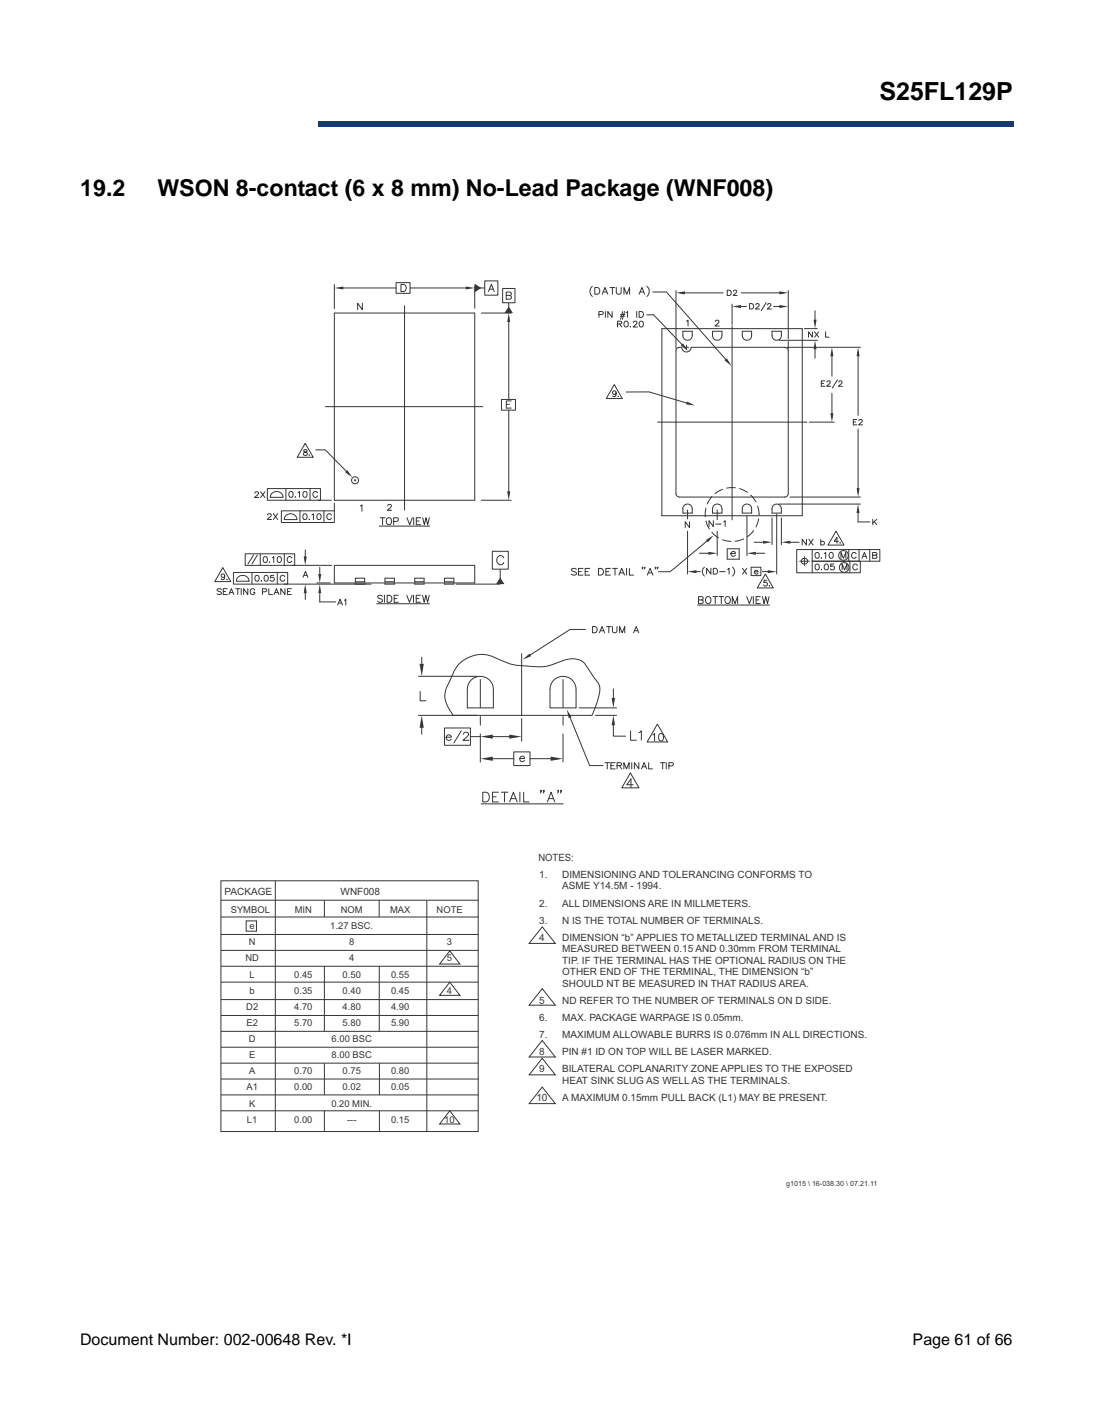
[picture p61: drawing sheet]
<svg xmlns="http://www.w3.org/2000/svg" width="210mm" height="271mm" viewBox="0 0 210 271" stroke-linecap="round" stroke-linejoin="round" font-family="sans-serif">
<defs><g id="words">
<text font-size="4.8" x="168.5" y="19.2">S25FL129P</text>
<g font-size="4.4">
<text x="15.4" y="37.6">19.2</text>
<text x="30.1" y="37.6">WSON 8-contact (6 x 8 mm) No-Lead Package (WNF008)</text>
</g>
<g font-size="3.1">
<text x="15.3" y="257.6">Document Number: 002-00648 Rev. *I</text>
<text x="174.8" y="257.6">Page 61 of 66</text>
</g>
<g font-size="1.9" fill="#373535">
<text x="103.1" y="165">NOTES:</text>
<text x="43" y="171.5">PACKAGE</text>
<text x="65.2" y="171.5">WNF008</text>
<text x="103.3" y="168.2">1.</text>
<text x="103.3" y="173.7">2.</text>
<text x="107.7" y="168.2">DIMENSIONING AND TOLERANCING CONFORMS TO</text>
<text x="107.7" y="170.4">ASME Y14.5M - 1994.</text>
<text x="107.7" y="173.7">ALL DIMENSIONS ARE IN MILLMETERS.</text>
<text x="103.3" y="177">3.</text>
<text x="107.7" y="177">N IS THE TOTAL NUMBER OF TERMINALS.</text>
<text x="103.3" y="180.3">4</text>
<text x="107.7" y="180.3">DIMENSION “b” APPLIES TO METALLIZED TERMINAL AND IS</text>
<text x="107.7" y="182.5">MEASURED BETWEEN 0.15 AND 0.30mm FROM TERMINAL</text>
<text x="107.7" y="184.7">TIP. IF THE TERMINAL HAS THE OPTIONAL RADIUS ON THE</text>
<text x="107.7" y="186.9">OTHER END OF THE TERMINAL, THE DIMENSION “b”</text>
<text x="107.7" y="189">SHOULD NT BE MEASURED IN THAT RADIUS AREA.</text>
<text x="103.3" y="192.3">5</text>
<text x="103.3" y="195.6">6.</text>
<text x="107.7" y="192.3">ND REFER TO THE NUMBER OF TERMINALS ON D SIDE.</text>
<text x="107.7" y="195.6">MAX. PACKAGE WARPAGE IS 0.05mm.</text>
<text x="103.3" y="198.9">7.</text>
<text x="103.3" y="202.2">8</text>
<text x="107.7" y="198.9">MAXIMUM ALLOWABLE BURRS IS 0.076mm IN ALL DIRECTIONS.</text>
<text x="107.7" y="202.2">PIN #1 ID ON TOP WILL BE LASER MARKED.</text>
<text x="103.3" y="205.5">9</text>
<text x="107.7" y="205.5">BILATERAL COPLANARITY ZONE APPLIES TO THE EXPOSED</text>
<text x="107.7" y="207.7">HEAT SINK SLUG AS WELL AS THE TERMINALS.</text>
<text x="102.8" y="210.9">10</text>
<text x="107.7" y="210.9">A MAXIMUM 0.15mm PULL BACK (L1) MAY BE PRESENT.</text>
</g>
<g font-size="1.8" fill="#373535">
<text x="44.2" y="174.9">SYMBOL</text>
<text x="47.8" y="178">e</text>
<text x="56.5" y="174.9">MIN</text>
<text x="63.3" y="178">1.27 BSC.</text>
<text x="65.3" y="174.9">NOM</text>
<text x="74.7" y="174.9">MAX</text>
<text x="83.6" y="174.9">NOTE</text>
<text x="47" y="184.2">ND</text>
<text x="47.7" y="181.1">N</text>
<text x="66.9" y="181.1">8</text>
<text x="66.9" y="184.2">4</text>
<text x="85.6" y="181.1">3</text>
<text x="85.6" y="184.2">5</text>
<text x="47.8" y="187.3">L</text>
<text x="47.8" y="190.4">b</text>
<text x="56.4" y="187.3">0.45</text>
<text x="56.4" y="190.4">0.35</text>
<text x="65.6" y="187.3">0.50</text>
<text x="65.6" y="190.4">0.40</text>
<text x="74.9" y="187.3">0.55</text>
<text x="74.9" y="190.4">0.45</text>
<text x="85.6" y="190.4">4</text>
<text x="47.2" y="193.5">D2</text>
<text x="47.2" y="196.6">E2</text>
<text x="56.4" y="193.5">4.70</text>
<text x="56.4" y="196.6">5.70</text>
<text x="65.6" y="193.5">4.80</text>
<text x="65.6" y="196.6">5.80</text>
<text x="74.9" y="193.5">4.90</text>
<text x="74.9" y="196.6">5.90</text>
<text x="47.7" y="199.7">D</text>
<text x="47.7" y="202.8">E</text>
<text x="63.5" y="199.7">6.00 BSC</text>
<text x="63.5" y="202.8">8.00 BSC</text>
<text x="47.2" y="208.9">A1</text>
<text x="47.7" y="205.8">A</text>
<text x="56.4" y="205.8">0.70</text>
<text x="56.4" y="208.9">0.00</text>
<text x="65.6" y="205.8">0.75</text>
<text x="65.6" y="208.9">0.02</text>
<text x="74.9" y="205.8">0.80</text>
<text x="74.9" y="208.9">0.05</text>
<text x="47.3" y="215.1">L1</text>
<text x="47.7" y="212">K</text>
<text x="56.4" y="215.1">0.00</text>
<text x="63.5" y="212">0.20 MIN.</text>
<text x="66.5" y="215.1">---</text>
<text x="74.9" y="215.1">0.15</text>
<text x="85.1" y="215.1">10</text>
</g>
<text font-size="1.4" fill="#373535" x="150.6" y="227.2">g1015 \ 16-038.30 \ 07.21.11</text>
</g></defs>
<path d="M61 23.3h133.1v.9h-133.1z" fill="#163b71"/>
<path d="M60.9 24.2h133.2M61 23.3h133.1" fill="none" stroke="#163b71" stroke-width=".19"/>
<path d="M60.9 23.3h.1v.9h-.1z" fill="#163b71"/>
<g fill="#fff">
<path d="M15.5 8.2h45.3v17.6h-45.3z"/>
<path d="M30.8 43.6h147.8v197.1h-147.8z"/>
</g>
<g fill="none" stroke="#373535" stroke-width=".19">
<path d="M94.3 105.6h3.1v3.5h-3.1zM96.5 106.9a.75 .75 0 0 0-1-.4 .75 .75 0 0 0-.3 1 .7 .7 0 0 0 .5 .7 .7 .7 0 0 0 .8-.4M42.3 168.8h49.3v48h-49.3zM42.3 172.5h49.3M42.3 175.7h49.3M42.3 179.1h49.3M47.2 176.5h1.9v1.9h-1.9zM52.7 168.8v48M62.1 172.5v3.2M72.6 172.5v3.2M81.8 172.5v44.3M103.9 177.6l2.5 3.2h-5z"/>
<path d="M42.3 182.1h49.3M42.3 185.1h49.3M42.3 188.2h49.3M42.3 191.5h49.3M42.3 194.6h49.3M42.3 197.6h49.3M62.1 185.1v12.5M72.6 185.1v12.5M86.2 188.2l1.9 2.5h-3.9zM86.2 182.2l1.9 2.5h-3.9zM103.9 199.4l2.5 3.1h-5zM103.9 189.4l2.5 3.2h-5z"/>
<path d="M42.3 200.7h49.3M42.3 203.7h49.3M42.3 206.8h49.3M42.3 209.8h49.3M42.3 212.8h49.3M86.2 212.8l1.9 2.6h-3.9zM103.9 208.3l2.5 3.2h-5zM103.9 202.8l2.5 3.2h-5z"/>
</g>
<path d="M95.8 110.7l.8 1.2h-1.6z" fill="#373535"/>
<g fill="none" stroke="#373535" stroke-width=".19">
<path d="M64 60v35.9M77.5 58.6v39.1M90.9 60v35.9M92.2 60h5.7M51.2 93.6h10.2v2.3h-10.2zM52 94.6a1.25 1.25 0 0 1 1.3-.4 1.25 1.25 0 0 1 .9 1.1h-2.4zM53.9 97.9h10.1v2.2h-10.1zM54.7 98.9a1.25 1.25 0 0 1 1.3-.4 1.25 1.25 0 0 1 .9 1.1h-2.5zM54.8 93.6v2.3M55.5 94.2a.55 .55 0 0 1 .7 .4 .55 .55 0 0 1-.4 .7h-.1a.66 .66 0 0 1-.2-1.1zM56.6 95.2h.1M57.1 94.4l.3-.2v1.1"/>
<path d="M57.4 97.9v2.2M58.2 98.5a.52 .52 0 0 1 .6 .5 .52 .52 0 0 1-.6 .5l-.2-.4zM58.2 94.2a.55 .55 0 0 1 .7 .4 .55 .55 0 0 1-.4 .7h-.1a.66 .66 0 0 1-.2-1.1zM59.2 99.4l.1 .1M59.4 93.6v2.3M59.8 98.6l.2-.2v1.2M60.8 94.4a.49 .49 0 0 0-.7 0 .49 .49 0 0 0 0 .7 .49 .49 0 0 0 .7-.1M60.9 98.5a.52 .52 0 0 1 .6 .5 .52 .52 0 0 1-.6 .5l-.2-.4zM62 97.9v2.2M63.5 98.7a.5 .5 0 0 0-.7-.1 .5 .5 0 0 0-.1 .7 .5 .5 0 0 0 .7 .1l.1-.1M92.2 95.9h5.7M42.4 113l-.3-.2-.4 .1-.1 .3 .7 .2 .1 .4-.3 .1-.5-.1"/>
<path d="M42.7 108.8l1.5 2.6h-3.1zM42.8 113.3h.4M43 110.3a.34 .34 0 0 1-.4 .3 .34 .34 0 0 1-.2-.5 .34 .34 0 0 1 .6 0v.2a.52 .52 0 0 1-.4 .8l-.2-.2M43.5 111h.1M43.5 112.8h-.7v1.1h.7M43.9 113.9l.4-1.1 .5 1.1M44 113.5h.6M44.7 109.7h10.4v2.2h-10.4zM45.1 112.8h.9M45.5 110.7a1.25 1.25 0 0 1 1.3-.4 1.25 1.25 0 0 1 .9 1.1h-2.4zM45.5 112.8v1.1M46.2 112.8v1.1"/>
<path d="M47 106.1h9.4v2.2h-9.4zM47.5 112.8v1.1l-.8-1.1v1.1M48.3 109.7v2.2M48.6 106.4l-1.1 1.6M48.8 113.1l-.2-.2a.52 .52 0 0 0-.7 .5 .52 .52 0 0 0 .9 .4v-.3h-.3M49 110.3a.52 .52 0 0 1 .7 .5 .52 .52 0 0 1-.7 .5l-.2-.4zM49.3 106.4l-1.1 1.6M49.9 106.1v2.2M50.1 111.3h.1M50.3 113.4l.7-.1v-.4l-.7-.1v1.1M50.6 106.7a.52 .52 0 0 1 .6 .5 .52 .52 0 0 1-.6 .5l-.2-.4zM50.7 110.3a.52 .52 0 0 1 .7 .5 .52 .52 0 0 1-.7 .5l-.1-.4z"/>
<path d="M51.5 112.8v1.1h.7M51.6 107.7h.1M52.2 106.9l.2-.2v1.1M52.4 110.2h-.5l-.1 .5 .5-.1 .2 .2-.1 .5-.2 .1-.5-.3M52.5 113.9l.5-1.1 .4 1.1M52.7 113.5h.5M53.1 109.7v2.2M53.3 106.7a.52 .52 0 0 1 .6 .5 .52 .52 0 0 1-.6 .5l-.2-.4zM54.5 111.9h16.6M54.5 106.1v2.2M54.5 110.5a.54 .54 0 0 0-.9 .1 .54 .54 0 0 0 .5 .8l.4-.3M54.6 112.8v1.1l-.8-1.1v1.1"/>
<path d="M55 113.3h.5M55.8 112.8h-.8v1.1h.8M55.9 106.9a.53 .53 0 0 0-.9 .1 .53 .53 0 0 0 .4 .8l.3-.1 .2-.2M56 108.3h7.5M58.5 105.4v2.1M60.7 111.7h2.6"/>
</g>
<path d="M58.2 106.6h.6l-.3 1.7z" fill="#373535"/>
<g fill="none" stroke="#373535" stroke-width=".19">
<path d="M48.8 94.5l.3-.3 .3 .1 .1 .1-.2 .4-.5 .5h.8M49.9 94.2l.8 1.1M50.7 94.2l-.8 1.1M51.2 98.7l.3-.3 .5 .2-.2 .4-.6 .5h.8M52.4 98.4l.8 1.1M53.2 98.4l-.8 1.1M64 95.9h26.9M72.8 99.2h.9M73.3 99.2v1.3M74.1 99.4l.1-.1a.65 .65 0 0 1 .9 .5 .65 .65 0 0 1-.7 .7 .79 .79 0 0 1-.3-1.1zM75.4 99.9l.8-.1 .1-.4-.3-.2h-.6v1.3M78 99.2l.5 1.3 .5-1.3"/>
<path d="M79.2 99.2v1.3M79.7 99.8h.6M80.6 99.2h-.9v1.3h.9M81 99.2l.3 1.3 .3-1.3 .3 1.3 .3-1.3M58 110.6l.5-1.1 .5 1.1M58.2 110.2h.6M61.2 108.7v1.3M64 108.3h26.9M64 111.7h26.9M68.1 110.8h1.8M68.1 111.5h1.8M68.1 111.9h1.8"/>
<path d="M72.1 115.7h10.2M72.6 100.8h9.7M73.2 114.3l-.3-.2-.6 .2 .2 .3 .7 .3-.1 .4-.4 .1-.4-.2M73.6 114.1v1.3M74.2 114.1h.4a.71 .71 0 0 1 .5 .6 .71 .71 0 0 1-.5 .7h-.4zM75.5 114.7h.5M76.3 114.1h-.8v1.3h.8M77.9 114.1l.5 1.3 .5-1.3M79.2 114.1v1.3M79.7 114.7h.5M80.5 114.1h-.8v1.3h.8M80.9 114.1l.3 1.3 .4-1.3 .3 1.3 .3-1.3"/>
</g>
<path d="M61 110h.5l-.3 1.7z" fill="#373535"/>
<path d="M61.2 113.6v1.7M64 108.3v3.4M64.7 115.9l.4-1.1 .5 1.1M64.8 115.6h.6M66 115l.2-.2v1.1M68.1 110.8v.7M68.1 111.7v.2" fill="none" stroke="#373535" stroke-width=".19"/>
<path d="M61.2 111.9l.3 1.7h-.5z" fill="#373535"/>
<g fill="none" stroke="#373535" stroke-width=".19">
<path d="M64 54.5v4.6M64 60h26.9M64.9 55.2h11M69.4 58.1v1.3l-.9-1.3v1.3M78.5 55.2h11.6M62.3 77.9h30.2M58.2 86.2v.3l.7 .4-.1 .3-.4 .1-.3-.2 .1-.3 .6-.3v-.3zM58.5 85l1.5 2.6h-3.1zM59.2 87.2h.1M60.9 95.9h2.6M64 96.4v1.5M67.8 92h.4"/>
<path d="M68 91.9v.3M69 97l.3-.3v1.3M69.9 110.8v.7M69.9 111.7v.2M73.7 111.7v.2h1.9v-.2M73.7 110.8h1.9v.7h-1.9zM79.4 110.8h1.8v.7h-1.8zM79.4 111.7v.2h1.8v-.2M85.1 110.8h1.8v.7h-1.8zM85.1 111.7v.2h1.8v-.2M90.9 108.3v3.4M95.8 109.1v2.8h-8.4"/>
<circle cx="68" cy="92" r=".67"/>
</g>
<path d="M64 55.2l1.8-.3v.6z" fill="#373535"/>
<path d="M75.9 54.2h2.6v2h-2.6zM76.8 54.5h.5a.72 .72 0 0 1 .5 .7 .72 .72 0 0 1-.5 .7h-.5z" fill="none" stroke="#373535" stroke-width=".19"/>
<path d="M90.9 54.4l1.3 .8-1.3 .8z" fill="#373535"/>
<path d="M90.9 55.2h2M92.9 53.8h2.5v2.8h-2.5zM93.5 55.9l.6-1.4 .6 1.4M93.7 55.4h.8" fill="none" stroke="#373535" stroke-width=".19"/>
<path d="M89.2 54.9l1.7 .3-1.7 .3z" fill="#373535"/>
<path d="M90.9 54.7v4.4M97.5 78.6v16.4" fill="none" stroke="#373535" stroke-width=".19"/>
<path d="M97.2 94.1h.5l-.2 1.8z" fill="#373535"/>
<path d="M96.1 76.5h2.6v2.1h-2.6zM97 77.5h.6M97.5 60.8v15.7M97.9 76.8h-.9v1.4h.9" fill="none" stroke="#373535" stroke-width=".19"/>
<g fill="#373535">
<path d="M97.5 60l.2 1.7h-.5z"/>
<path d="M97.5 58.8l.8 1.2h-1.7z"/>
</g>
<path d="M96.3 55.3h2.3v2.7h-2.3zM97.5 58v2M97.6 56.6l.3 .1v.5l-.9 .1v-1.3l.9 .1 .1 .3-.2 .2h-.8" fill="none" stroke="#373535" stroke-width=".19"/>
<path d="M66.1 90.5l.4-.4 1 1.4z" fill="#373535"/>
<path d="M60.5 86.2h1.8l4.6 4.7M61.2 115.3h3.1" fill="none" stroke="#373535" stroke-width=".19"/>
<path d="M58.5 111.9l.3 1.7h-.6z" fill="#373535"/>
<g fill="none" stroke="#373535" stroke-width=".19">
<path d="M126.8 63v35.8h26.9v-35.8M129.5 67.2v27.4M140.2 62.4v37.2M151 67.2v27.4M159.4 75.4v4.6M164.4 67.4v12.2M74.3 96.9l.2-.2h.4l.1 .2-.2 .3-.6 .6h.8M149.2 96.6h15.6M151.3 95.2h13.5M155 80.9h4.8M58.5 112.8v2.1M110.4 109.1a.63 .63 0 0 0-1 0l.2 .3 .7 .2 .1 .2v.2l-.3 .2-.6-.2"/>
<path d="M110.8 109.5h.5M111.7 108.9h-.9v1.3h.9M112.1 109.5h.5M113 108.9h-.9v1.3h.9M114.6 108.9h.5a.66 .66 0 0 1 .5 .7 .66 .66 0 0 1-.5 .6h-.5zM116.1 109.5h.5M116.9 108.9h-.8v1.3h.8M117.3 108.9h1M117.8 108.9v1.3M118.5 110.2l.6-1.3 .5 1.3M118.8 109.8h.6M120 108.9v1.3"/>
<path d="M120.6 108.9v1.3h.8M123.1 108.7h-.1h.1l-.1 .3M123.5 108.7h-.1h.1l-.1 .3M124 110.2l.5-1.3 .6 1.3M124.2 109.8h.7M125.6 108.7h-.1h.1l-.1 .3M126 108.7h-.1h.1l-.1 .3M133.6 115.9h13.8M134.4 114.9l.2 .2v.4l-.8 .2v-1.4l.8 .1 .1 .3-.1 .2h-.8M134.9 108.7a1.07 1.07 0 0 0 0 1.7M135.3 114.5l.1-.1a.65 .65 0 0 1 .8 .5 .65 .65 0 0 1-.7 .8 .79 .79 0 0 1-.2-1.2zM136.2 108.9v1.1l-.9-1.1v1.1"/>
<path d="M136.6 114.3h.9M136.6 108.9h.4a.58 .58 0 0 1 .4 .6 .58 .58 0 0 1-.4 .5h-.4zM137 114.3v1.4M137.7 114.3h.9M137.8 109.5h1.1M138.2 114.3v1.4M139 114.5l.1-.1a.65 .65 0 0 1 .8 .5 .65 .65 0 0 1-.7 .8 .8 .8 0 0 1-.2-1.2zM139.3 105.2h2.3M139.3 107.1h2.3M139.4 109.1l.2-.2v1.1M140.3 115.7v-1.4l.5 1.4 .5-1.4v1.4M140.3 108.7l.1 .1a1.08 1.08 0 0 1-.1 1.6"/>
<path d="M142.2 108.9l.8 1.1M143 114.3l.5 1.4 .5-1.4M143 108.9l-.8 1.1M144.3 114.3v1.4M144.5 109.6h.7a.38 .38 0 0 0-.5-.3 .38 .38 0 0 0-.2 .6 .38 .38 0 0 0 .6 .1l.1-.2M144.8 114.9h.5M145.6 114.3h-.8v1.4h.8M146 114.3l.4 1.4 .3-1.4 .3 1.4 .3-1.4M146.6 110l1.5 2.7h-3.1zM146.9 111.2h-.5l-.1 .5a.4 .4 0 0 1 .6-.1 .4 .4 0 0 1-.1 .6 .4 .4 0 0 1-.5-.1M147.4 112.2h.1M153.2 107.5h1.8"/>
<path d="M154.1 106.7v1.7M155.6 105.3v2.2h9.2v2.3h-12.2v-4.5h15.9v2.2h-12.9v2.3M156.3 108.1a.55 .55 0 0 1 .7 .4 .55 .55 0 0 1-.4 .7h-.1a.66 .66 0 0 1-.2-1.1zM156.3 105.9a.55 .55 0 0 1 .7 .4 .55 .55 0 0 1-.4 .7l-.3-.1-.2-.4zM157.3 109.1h.1M157.3 106.9h.1M157.9 106.1l.3-.2v1.1M158 108.1a.55 .55 0 0 1 .7 .4 .55 .55 0 0 1-.4 .7h-.1a.66 .66 0 0 1-.2-1.1zM159 105.9a.55 .55 0 0 1 .7 .4 .55 .55 0 0 1-.4 .7l-.3-.1-.2-.4zM159.7 108.1h-.6v.5a.43 .43 0 0 1 .6-.1 .43 .43 0 0 1 0 .7 .43 .43 0 0 1-.7-.2M161.1 107v-1.1l.4 1.1 .5-1.1v1.1M161.3 109.2v-1.1l.5 1.1 .4-1.1v1.1"/>
<path d="M162.6 105.3v2.2M162.8 107.5v2.3M164 106.1a.52 .52 0 0 0-.8-.1 .52 .52 0 0 0 0 .8l.5 .2 .3-.3M164.2 108.4a.44 .44 0 0 0-.4-.3 .44 .44 0 0 0-.4 .3v.5l.2 .2 .2 .1 .4-.3M164.5 105.3v2.2M165.1 107l.5-1.1 .4 1.1M165.3 106.6h.6M166.6 105.3v2.2M167.7 106.4l.3 .2-.1 .3-.7 .1v-1.1h.5l.3 .2-.1 .2-.7 .1"/>
<circle cx="154.1" cy="107.5" r=".59"/>
<circle cx="161.6" cy="106.4" r=".93"/>
<circle cx="161.7" cy="108.7" r=".93"/>
</g>
<path d="M131.7 109.5l1.7-.3v.6z" fill="#373535"/>
<path d="M131.7 97.7v1.7M132.1 100v1.1l-.9-1.1v1.1M136.6 99.8v1.1l-.8-1.1v1.1M137.4 97.7v1.9M138.6 100l.3-.2v1.1M132.6 109.5h1.6M134 106h1.7M137.1 100.4h1M139.3 105.2v1.9M140 106.1h.9a.46 .46 0 0 0-.7-.3 .46 .46 0 0 0-.2 .6 .46 .46 0 0 0 .7 .1l.2-.1" fill="none" stroke="#373535" stroke-width=".19"/>
<g fill="#373535">
<path d="M135.7 105.7l1.7 .3-1.7 .3z"/>
<path d="M149.7 103.9l1.7-.3v.6z"/>
</g>
<path d="M141.6 105.2v1.9M143.9 108.7h1.8v1.6h-1.8zM146 109.5h1.9" fill="none" stroke="#373535" stroke-width=".19"/>
<path d="M147.1 109.2l1.7 .3-1.7 .3z" fill="#373535"/>
<path d="M147.9 99.2v5.2M148.8 98.5v11.5M149.7 99.2v5.2M144.5 103.9h1.7" fill="none" stroke="#373535" stroke-width=".19"/>
<path d="M146.2 103.6l1.7 .3-1.7 .3z" fill="#373535"/>
<path d="M143.1 98.8v7.7M144.8 106h1.7" fill="none" stroke="#373535" stroke-width=".19"/>
<path d="M143.1 106l1.7-.3v.6z" fill="#373535"/>
<g fill="none" stroke="#373535" stroke-width=".19">
<path d="M126 80.9h28.6M129.5 94.6l.1 .4 .5 .2h20.2l.6-.2 .1-.4M131 96.9a.89 .89 0 0 1 1-.3 .89 .89 0 0 1 .6 .9v.8h-1.8v-1.1zM136.7 96.9a.9 .9 0 0 1 1-.3 .9 .9 0 0 1 .6 .9v.8h-1.8v-1.1zM142.4 96.9a.89 .89 0 0 1 1-.3 .89 .89 0 0 1 .6 .9v.8h-1.8v-1.1zM148.1 96.9a.89 .89 0 0 1 1-.3 .89 .89 0 0 1 .6 .9v.8h-1.8v-1.1zM164.4 82.2v12.2M167.2 99.5v1M167.5 100l.4 .5M167.9 99.5l-.7 .7M151.4 103.9h1.7M154.5 103.3v1.1l-.8-1.1v1.1"/>
<path d="M154.9 103.3l.9 1.1M155.8 103.3l-.9 1.1M157.2 103.8l.5-.1 .2 .4-.3 .3-.4-.1M157.2 103.3v1.1M160.1 101.8l1.6 2.6h-3.1zM160.6 103.7h-.8l.5-.7v1.1M160.9 104h.1"/>
</g>
<g fill="#373535">
<path d="M164.1 93.5h.5l-.2 1.7z"/>
<path d="M164.4 96.6l.2 1.7h-.5z"/>
</g>
<path d="M164.4 98.3v1.7" fill="none" stroke="#373535" stroke-width=".19"/>
<path d="M159.1 79.2h.5l-.2 1.7z" fill="#373535"/>
<g fill="none" stroke="#373535" stroke-width=".19">
<path d="M113.5 54.8a1.25 1.25 0 0 0 0 2M113.9 55.1h.5a.67 .67 0 0 1 .5 .6 .67 .67 0 0 1-.5 .7h-.5zM115.3 56.4l.6-1.3 .5 1.3M115.6 55.9h.6M116 59.7v1.1M116.8 55.1h1M117.2 59.7v1.1l-.8-1.1v1.1M117.3 55.1v1.3M118 55.1v.9a.48 .48 0 0 0 .5 .4 .48 .48 0 0 0 .5-.4v-.9M119.3 59.7l-.4 1.5M119.5 56.4v-1.3l.6 1.3 .5-1.3v1.3M119.6 59.7l-.4 1.5"/>
<path d="M119.9 59.9l.3-.2v1.1M122 59.7v1.1M122.4 56.4l.6-1.3 .5 1.3M122.4 59.7h.4a.58 .58 0 0 1 .5 .6 .58 .58 0 0 1-.5 .5h-.4zM122.6 55.9h.7M123.9 54.8a1.24 1.24 0 0 1 0 2M114.7 60.3l.7-.1 .2-.3-.3-.2h-.6v1.1M117.7 73.7l1.5 2.7h-3.1zM118 75.3a.35 .35 0 0 1-.5 .2 .35 .35 0 0 1-.1-.5 .35 .35 0 0 1 .6 0v.3a.52 .52 0 0 1-.4 .7l-.2-.2M118.3 62.1l.7-.1 .1-.2-.3-.3h-.5v1.2M118.4 75.9l.1 .1M118.7 62.1l.4 .6"/>
<path d="M118.8 60.6h.8M118.9 60.3h.8M119.7 61.6a.52 .52 0 0 1 .6 .5 .52 .52 0 0 1-.6 .5l-.2-.4zM120.7 62.6h.1M121.3 61.8l.2-.3h.3l.2 .3-.2 .3-.5 .6h.8M122.6 61.6a.55 .55 0 0 1 .7 .4 .55 .55 0 0 1-.4 .7h-.1a.66 .66 0 0 1-.2-1.1zM126.8 63h26.9M156.3 66.5h8.5M157.3 73.5h.5M158 73h-.7v1h.7M158.4 73.2l.1-.2h.3l.2 .3-.7 .7h.8M160.4 72.8l-1 1.5"/>
<path d="M160.7 73.2l.1-.2h.3l.2 .3-.7 .7h.8M163.4 80.9h.5M164.1 80.4h-.7v1h.7M164.5 80.6l.2-.2 .5 .2-.7 .8h.7"/>
</g>
<path d="M140.2 58.7l1.7-.3v.6z" fill="#373535"/>
<path d="M129.5 55.7v11.1M130.3 56.1h8.2M139.3 55.6h.4a.53 .53 0 0 1 .4 .5 .53 .53 0 0 1-.4 .5h-.4zM140.5 55.8l.1-.1 .3-.1 .2 .3-.7 .7h.8M131.1 66.5h.8M131.5 66.1v.9M131.5 61.6l.3-.3v1.1M132.6 63.5h-1.8v.8a.89 .89 0 0 0 .9 .9 .89 .89 0 0 0 .9-.9M150.3 66.5h-17.9a.89 .89 0 0 1-.9 .9 .89 .89 0 0 1-.9-.9 .81 .81 0 0 0-1.1 .7" fill="none" stroke="#373535" stroke-width=".19"/>
<path d="M129.5 56.1l1.7-.3v.6z" fill="#373535"/>
<path d="M140.2 58.3v3.9M132.6 63.5v.8M136.5 63.5h1.8v.8a.9 .9 0 0 1-.9 .9 .9 .9 0 0 1-.9-.9zM137 61.6l.1-.2 .4-.1 .2 .4-.8 .8h.9M151 65.4v1.4" fill="none" stroke="#373535" stroke-width=".19"/>
<path d="M156.1 65.2l.3 1.7h-.6z" fill="#373535"/>
<g fill="none" stroke="#373535" stroke-width=".19">
<path d="M141.1 58.7h1.9M142 56.1h8.1M143.6 58.2h.4a.55 .55 0 0 1 .4 .5 .55 .55 0 0 1-.4 .5h-.4zM144.8 58.4l.1-.2h.3l.2 .3-.7 .7h.8M146.8 58l-1 1.5M147 58.4l.2-.2h.3l.2 .2-.7 .8h.7M148.2 58.7h1.9M142.2 63.5h1.8v.8a.89 .89 0 0 1-.9 .9 .89 .89 0 0 1-.9-.9zM147.9 63.5h1.8v.8a.89 .89 0 0 1-.9 .9 .89 .89 0 0 1-.9-.9zM149.2 65.2h7.4M150.3 66.5l.6 .3 .1 .4M150.8 66.5h5.1"/>
<path d="M156.1 66.9v1.7"/>
</g>
<path d="M149.3 58.4l1.7 .3-1.7 .3z" fill="#373535"/>
<path d="M151 55.7v9.2" fill="none" stroke="#373535" stroke-width=".19"/>
<path d="M149.3 55.8l1.7 .3-1.7 .3z" fill="#373535"/>
<path d="M156.1 59.5v1.8M154.1 63h2.5" fill="none" stroke="#373535" stroke-width=".19"/>
<path d="M155.8 61.3h.6l-.3 1.7z" fill="#373535"/>
<path d="M155.6 63.6v1l-.7-1v1M156 63.6l.8 1M156.8 63.6l-.8 1M158.1 63.6v1h.7M159.4 67.4v4.7" fill="none" stroke="#373535" stroke-width=".19"/>
<g fill="#373535">
<path d="M159.4 66.5l.2 1.8h-.5z"/>
<path d="M164.4 66.5l.2 1.8h-.5z"/>
<path d="M130.4 66.2l.4-.4 1 1.5z"/>
</g>
<path d="M123.9 60.3h1.3l6 6.3" fill="none" stroke="#373535" stroke-width=".19"/>
<path d="M138.8 69l.4-.3 .9 1.4z" fill="#373535"/>
<path d="M125 55.9h2.7l11.9 13.6M164.4 100h2.2" fill="none" stroke="#373535" stroke-width=".19"/>
<path d="M131.6 76.9l1.5 .8-1.7-.2z" fill="#373535"/>
<g fill="none" stroke="#373535" stroke-width=".19">
<path d="M119.9 75.1h4.4l8 2.4M135.2 97.3l-.1 1.7M135.2 99.8l.7 1.5M136.4 95.2l-.9 1.4M138.4 93.8l-1.4 .8M140.8 93.5h-1.6M141.7 93.6l1.5 .7M143.8 94.9l1 1.3M145.1 97l.3 1.6M145.3 99.4l-.5 1.6M136.4 102l1.3 1M138.4 103.4l1.6 .3"/>
<path d="M142.4 103.3l-1.6 .4M144.4 101.7l-1.2 1.1"/>
</g>
<path d="M135.2 103.5l1.5-.9-1.1 1.3z" fill="#373535"/>
<path d="M131.7 101.8v8.2M136.1 103.1l-7.8 6.4h-2.2M137.4 101.8v4.7" fill="none" stroke="#373535" stroke-width=".19"/>
<path d="M92 141.1l2.4-.3v.7z" fill="#373535"/>
<path d="M88.1 127.1a6.1 6.1 0 0 1 7.4-.8l.8 .4a8.6 8.6 0 0 0 3.7 .8l1.5 .2a9.5 9.5 0 0 0 6-1 4 4 0 0 1 4.5 .4l2.1 3.2a3.1 3.1 0 0 1 .5 3.6l-1.2 3.2h-26.6a6 6 0 0 1-1.6-4.1 26.1 26.1 0 0 1 2.4-5.4zM89.5 132.1a2.49 2.49 0 0 1 2.5-2.5 2.49 2.49 0 0 1 2.5 2.5M89.5 135.6h5" fill="none" stroke="#373535" stroke-width=".19"/>
<path d="M92 145.4l2.4-.4v.8z" fill="#373535"/>
<path d="M80.1 137.1h11.3M80.5 132.5v1.8h1.1M80.8 138.3v2.4M85.1 139.5h5v3.3h-5zM89.5 132.1v3.5M92 130.2v5.4M92 137.3v1.6M85.5 141.3h.9a.52 .52 0 0 0-.7-.4 .52 .52 0 0 0-.2 .8 .52 .52 0 0 0 .8 .1l.1-.2M88.4 140l-1.5 2.4M88.8 140.7l.3-.4 .5 .1 .2 .2-.3 .5-.8 .8h1.1M90.1 141.1h1.9M92 140.6v5.4" fill="none" stroke="#373535" stroke-width=".19"/>
<path d="M80.8 137.1l.4 2.4h-.8z" fill="#373535"/>
<g fill="none" stroke="#373535" stroke-width=".19">
<path d="M80.1 129.6h11.3M99.9 125.2v11.9M99.9 137.7v4.3M107.8 130.2v5.4M107.8 137.3v1.6M114 137.1h4.1M92.2 154h15.7M92.5 151.8h.6a.99 .99 0 0 1 .6 .9 .99 .99 0 0 1-.6 1h-.6zM94.3 152.7h.7M95.5 151.8h-1.2v1.9h1.2M96 151.8h1.3M96.6 151.8v1.9"/>
<path d="M97.6 153.7l.7-1.9 .8 1.9M97.9 153h.9M99.6 151.8v1.9M100.3 151.8v1.9h1.1M101.5 145.4h5.2M103.7 151.5h-.2h.2l-.2 .5M104.2 151.5h-.1h.1l-.1 .5M104.9 153.7l.7-1.9 .7 1.9M105.1 153h.9M107 151.5h-.2h.2l-.2 .5M107.5 151.5h-.2h.2l-.2 .5M107.8 140.6v5.4"/>
</g>
<path d="M97.5 140.8l2.4 .3-2.4 .4z" fill="#373535"/>
<path d="M93.2 141.1h5.5M93.2 145.4h5.2M98.4 144.1h3.1v2.6h-3.1zM99.6 145.3h.9a.48 .48 0 0 0-.7-.4 .48 .48 0 0 0-.2 .8 .47 .47 0 0 0 .9 0" fill="none" stroke="#373535" stroke-width=".19"/>
<path d="M105.5 145l2.3 .4-2.3 .4z" fill="#373535"/>
<g fill="none" stroke="#373535" stroke-width=".19">
<path d="M117.5 138.7v2.4h2.4M125.9 138.7l2 3.5h-4zM115.9 146.1h.9M116.3 146.1v1.2M117 146.7h.5M117.8 146.1h-.8v1.2h.8M118.2 146.7l.7-.1 .2-.2-.3-.3h-.6v1.2M118.6 146.7l.5 .6M119.5 147.3v-1.2l.5 1.2 .5-1.2v1.2M120.8 140v1.8h1.1M121 146.1v1.2M122.4 146.1v1.2l-.9-1.2v1.2"/>
<path d="M122.4 140.4l.5-.4v1.8M122.9 147.3l.5-1.2 .5 1.2M123.1 146.9h.6M124.2 146.1v1.2h.8M125 140.8l.4-.3v1.5M126.4 140.6a.44 .44 0 0 1 .6 .2l.1 .4a.63 .63 0 0 1-.5 .8 .91 .91 0 0 1-.2-1.4zM126.5 146.1h.9M126.9 146.1v1.2M127.6 146.1v1.2M128.1 146.7h.8l.1-.3-.3-.3h-.6v1.2"/>
</g>
<path d="M117.5 137.1l.3 1.9h-.6z" fill="#373535"/>
<g fill="none" stroke="#373535" stroke-width=".19">
<path d="M94.5 132.1v3.5M106.1 130.3a2.5 2.5 0 0 1 2.7-.5 2.5 2.5 0 0 1 1.5 2.3v3.5h-4.9v-3.9l.2-.8zM111 135.6h7.1M113.5 120.1h.4a.61 .61 0 0 1 .5 .6 .61 .61 0 0 1-.5 .5h-.4zM114.8 121.2l.5-1.1 .5 1.1M115 120.9h.6M116.2 120.1h.9M116.6 120.1v1.1M117.3 120.1v.8l.4 .3 .4-.1 .1-1M117.5 132v2.4M118.7 121.2v-1.1l.5 1.1 .5-1.1v1.1M121.4 121.2l.5-1.1 .4 1.1"/>
<path d="M121.5 120.9h.7M120.7 148.1l1.7 2.9h-3.3zM121.3 150.4h-1.2l.8-1.2v1.7"/>
</g>
<g fill="#373535">
<path d="M117.2 133.7h.6l-.3 1.9z"/>
<path d="M80.4 127.2h.8l-.4 2.4z"/>
</g>
<path d="M80.8 125.9v2.5" fill="none" stroke="#373535" stroke-width=".19"/>
<path d="M100.1 126.4l1.3-1.2 .3 .5z" fill="#373535"/>
<path d="M112.1 120.6h-2.9l-8.3 5.3" fill="none" stroke="#373535" stroke-width=".19"/>
<path d="M108.6 135.9l.9 1.5-.6 .2z" fill="#373535"/>
<path d="M108.9 136.7l4 10h2.6M62.1 203.7v6.1M62.1 212.8v4M72.7 203.7v6.1M72.7 212.8v4" fill="none" stroke="#373535" stroke-width=".19"/>
<use href="#words"/>
</svg>
